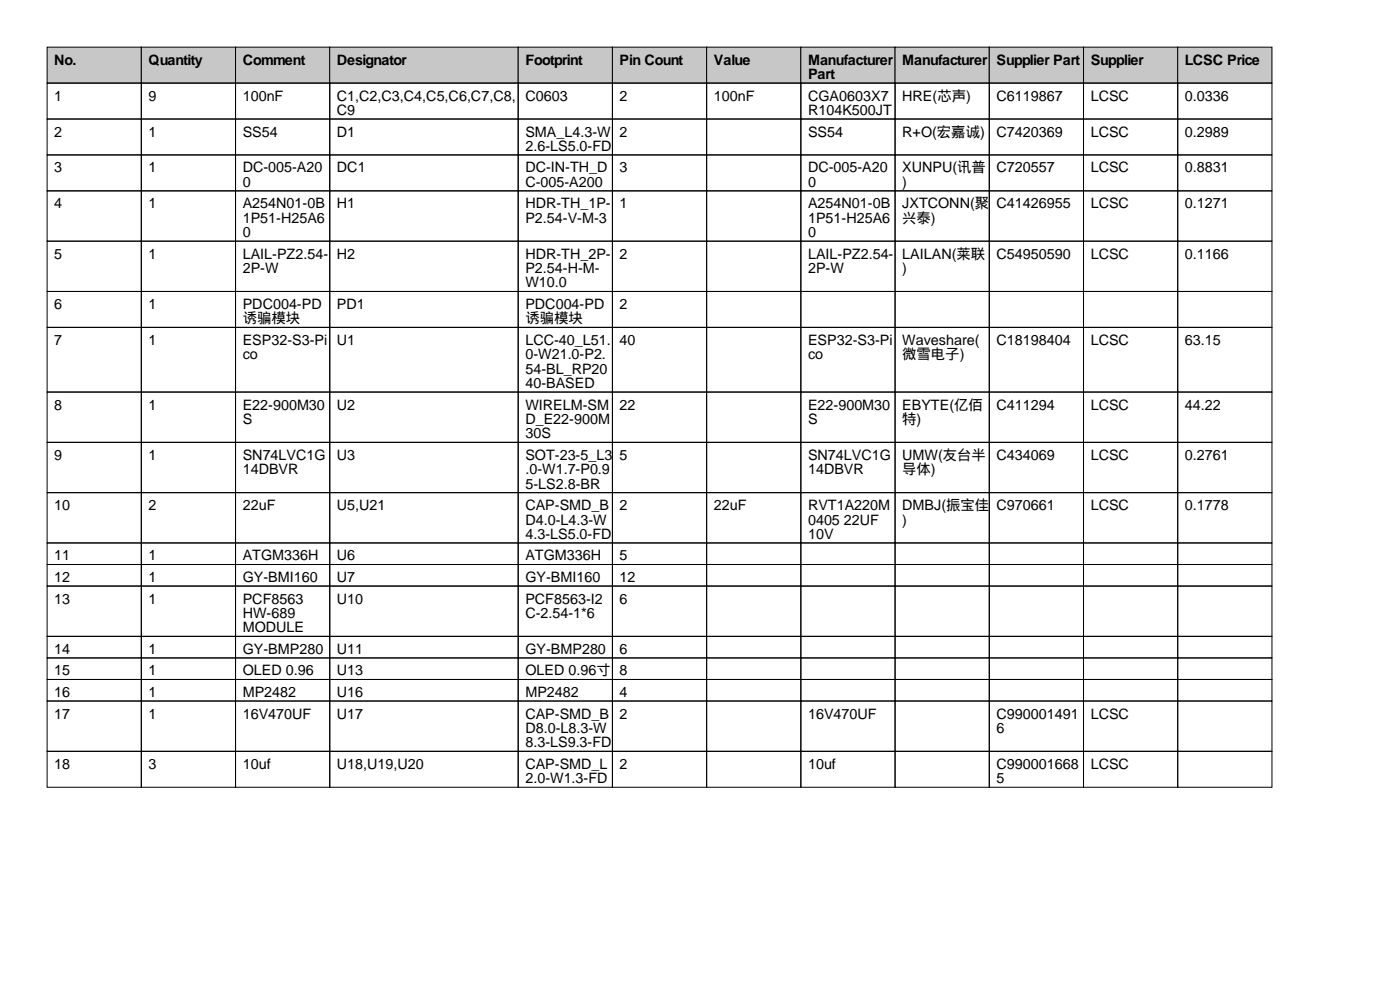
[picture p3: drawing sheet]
<svg xmlns="http://www.w3.org/2000/svg" width="297mm" height="210mm" viewBox="0 0 297 210" stroke-linecap="round" stroke-linejoin="round" font-family="sans-serif">
<defs><g id="words">
<g font-size="3">
<text x="11.5" y="13.7">No.</text>
<text x="31.5" y="13.7">Quantity</text>
<text x="51.5" y="13.7">Comment</text>
<text x="71.5" y="13.7">Designator</text>
<text x="111.5" y="13.7">Footprint</text>
<text x="131.5" y="13.7">Pin Count</text>
<text x="151.5" y="13.7">Value</text>
<text x="171.5" y="13.7">Manufacturer</text>
<text x="171.5" y="16.8">Part</text>
<text x="191.5" y="13.7">Manufacturer</text>
<text x="211.5" y="13.7">Supplier Part</text>
<text x="231.5" y="13.7">Supplier</text>
<text x="251.5" y="13.7">LCSC Price</text>
<text x="11.5" y="21.3">1</text>
<text x="31.5" y="21.3">9</text>
<text x="51.5" y="21.3">100nF</text>
<text x="71.5" y="21.3">C1,C2,C3,C4,C5,C6,C7,C8,</text>
<text x="111.5" y="21.3">C0603</text>
<text x="131.5" y="21.3">2</text>
<text x="151.5" y="21.3">100nF</text>
<text x="171.5" y="21.3">CGA0603X7</text>
<text x="191.5" y="21.3">HRE(芯声)</text>
<text x="211.5" y="21.3">C6119867</text>
<text x="231.5" y="21.3">LCSC</text>
<text x="251.5" y="21.3">0.0336</text>
<text x="11.5" y="29">2</text>
<text x="31.5" y="29">1</text>
<text x="51.5" y="29">SS54</text>
<text x="71.5" y="24.4">C9</text>
<text x="71.5" y="29">D1</text>
<text x="111.5" y="29">SMA_L4.3-W</text>
<text x="131.5" y="29">2</text>
<text x="171.5" y="24.4">R104K500JT</text>
<text x="171.5" y="29">SS54</text>
<text x="191.5" y="29">R+O(宏嘉诚)</text>
<text x="211.5" y="29">C7420369</text>
<text x="231.5" y="29">LCSC</text>
<text x="251.5" y="29">0.2989</text>
<text x="111.5" y="32">2.6-LS5.0-FD</text>
<text x="11.5" y="36.6">3</text>
<text x="31.5" y="36.6">1</text>
<text x="51.5" y="36.6">DC-005-A20</text>
<text x="51.5" y="39.6">0</text>
<text x="71.5" y="36.6">DC1</text>
<text x="111.5" y="36.6">DC-IN-TH_D</text>
<text x="111.5" y="39.6">C-005-A200</text>
<text x="131.5" y="36.6">3</text>
<text x="171.5" y="36.6">DC-005-A20</text>
<text x="171.5" y="39.6">0</text>
<text x="191.5" y="36.6">XUNPU(讯普</text>
<text x="191.5" y="39.6">)</text>
<text x="211.5" y="36.6">C720557</text>
<text x="231.5" y="36.6">LCSC</text>
<text x="251.5" y="36.6">0.8831</text>
<text x="11.5" y="44.2">4</text>
<text x="31.5" y="44.2">1</text>
<text x="51.5" y="44.2">A254N01-0B</text>
<text x="51.5" y="47.2">1P51-H25A6</text>
<text x="71.5" y="44.2">H1</text>
<text x="111.5" y="44.2">HDR-TH_1P-</text>
<text x="111.5" y="47.2">P2.54-V-M-3</text>
<text x="131.5" y="44.2">1</text>
<text x="171.5" y="44.2">A254N01-0B</text>
<text x="171.5" y="47.2">1P51-H25A6</text>
<text x="191.5" y="44.2">JXTCONN(聚</text>
<text x="191.5" y="47.2">兴泰)</text>
<text x="211.5" y="44.2">C41426955</text>
<text x="231.5" y="44.2">LCSC</text>
<text x="251.5" y="44.2">0.1271</text>
<text x="51.5" y="50.3">0</text>
<text x="171.5" y="50.3">0</text>
<text x="11.5" y="54.9">5</text>
<text x="31.5" y="54.9">1</text>
<text x="51.5" y="54.9">LAIL-PZ2.54-</text>
<text x="51.5" y="57.9">2P-W</text>
<text x="71.5" y="54.9">H2</text>
<text x="111.5" y="54.9">HDR-TH_2P-</text>
<text x="111.5" y="57.9">P2.54-H-M-</text>
<text x="131.5" y="54.9">2</text>
<text x="171.5" y="54.9">LAIL-PZ2.54-</text>
<text x="171.5" y="57.9">2P-W</text>
<text x="191.5" y="54.9">LAILAN(莱联</text>
<text x="191.5" y="57.9">)</text>
<text x="211.5" y="54.9">C54950590</text>
<text x="231.5" y="54.9">LCSC</text>
<text x="251.5" y="54.9">0.1166</text>
<text x="11.5" y="65.5">6</text>
<text x="31.5" y="65.5">1</text>
<text x="51.5" y="65.5">PDC004-PD</text>
<text x="71.5" y="65.5">PD1</text>
<text x="111.5" y="61">W10.0</text>
<text x="111.5" y="65.5">PDC004-PD</text>
<text x="131.5" y="65.5">2</text>
<text x="51.5" y="68.6">诱骗模块</text>
<text x="111.5" y="68.6">诱骗模块</text>
<text x="11.5" y="73.2">7</text>
<text x="31.5" y="73.2">1</text>
<text x="51.5" y="73.2">ESP32-S3-Pi</text>
<text x="51.5" y="76.2">co</text>
<text x="71.5" y="73.2">U1</text>
<text x="111.5" y="73.2">LCC-40_L51.</text>
<text x="111.5" y="76.2">0-W21.0-P2.</text>
<text x="131.5" y="73.2">40</text>
<text x="171.5" y="73.2">ESP32-S3-Pi</text>
<text x="171.5" y="76.2">co</text>
<text x="191.5" y="73.2">Waveshare(</text>
<text x="191.5" y="76.2">微雪电子)</text>
<text x="211.5" y="73.2">C18198404</text>
<text x="231.5" y="73.2">LCSC</text>
<text x="251.5" y="73.2">63.15</text>
<text x="111.5" y="79.3">54-BL_RP20</text>
<text x="111.5" y="82.3">40-BASED</text>
<text x="11.5" y="86.9">8</text>
<text x="31.5" y="86.9">1</text>
<text x="51.5" y="86.9">E22-900M30</text>
<text x="51.5" y="89.9">S</text>
<text x="71.5" y="86.9">U2</text>
<text x="111.5" y="86.9">WIRELM-SM</text>
<text x="111.5" y="89.9">D_E22-900M</text>
<text x="131.5" y="86.9">22</text>
<text x="171.5" y="86.9">E22-900M30</text>
<text x="171.5" y="89.9">S</text>
<text x="191.5" y="86.9">EBYTE(亿佰</text>
<text x="191.5" y="89.9">特)</text>
<text x="211.5" y="86.9">C411294</text>
<text x="231.5" y="86.9">LCSC</text>
<text x="251.5" y="86.9">44.22</text>
<text x="111.5" y="93">30S</text>
<text x="11.5" y="97.5">9</text>
<text x="31.5" y="97.5">1</text>
<text x="51.5" y="97.5">SN74LVC1G</text>
<text x="51.5" y="100.6">14DBVR</text>
<text x="71.5" y="97.5">U3</text>
<text x="111.5" y="97.5">SOT-23-5_L3</text>
<text x="111.5" y="100.6">.0-W1.7-P0.9</text>
<text x="131.5" y="97.5">5</text>
<text x="171.5" y="97.5">SN74LVC1G</text>
<text x="171.5" y="100.6">14DBVR</text>
<text x="191.5" y="97.5">UMW(友台半</text>
<text x="191.5" y="100.6">导体)</text>
<text x="211.5" y="97.5">C434069</text>
<text x="231.5" y="97.5">LCSC</text>
<text x="251.5" y="97.5">0.2761</text>
<text x="111.5" y="103.6">5-LS2.8-BR</text>
<text x="11.5" y="108.2">10</text>
<text x="31.5" y="108.2">2</text>
<text x="51.5" y="108.2">22uF</text>
<text x="71.5" y="108.2">U5,U21</text>
<text x="111.5" y="108.2">CAP-SMD_B</text>
<text x="111.5" y="111.3">D4.0-L4.3-W</text>
<text x="131.5" y="108.2">2</text>
<text x="151.5" y="108.2">22uF</text>
<text x="171.5" y="108.2">RVT1A220M</text>
<text x="171.5" y="111.3">0405 22UF</text>
<text x="191.5" y="108.2">DMBJ(振宝佳</text>
<text x="191.5" y="111.3">)</text>
<text x="211.5" y="108.2">C970661</text>
<text x="231.5" y="108.2">LCSC</text>
<text x="251.5" y="108.2">0.1778</text>
<text x="11.5" y="118.9">11</text>
<text x="31.5" y="118.9">1</text>
<text x="51.5" y="118.9">ATGM336H</text>
<text x="71.5" y="118.9">U6</text>
<text x="111.5" y="114.3">4.3-LS5.0-FD</text>
<text x="111.5" y="118.9">ATGM336H</text>
<text x="131.5" y="118.9">5</text>
<text x="171.5" y="114.3">10V</text>
<text x="11.5" y="123.4">12</text>
<text x="31.5" y="123.4">1</text>
<text x="51.5" y="123.4">GY-BMI160</text>
<text x="71.5" y="123.4">U7</text>
<text x="111.5" y="123.4">GY-BMI160</text>
<text x="131.5" y="123.4">12</text>
<text x="11.5" y="128">13</text>
<text x="31.5" y="128">1</text>
<text x="51.5" y="128">PCF8563</text>
<text x="51.5" y="131.1">HW-689</text>
<text x="71.5" y="128">U10</text>
<text x="111.5" y="128">PCF8563-I2</text>
<text x="111.5" y="131.1">C-2.54-1*6</text>
<text x="131.5" y="128">6</text>
<text x="51.5" y="134.1">MODULE</text>
<text x="11.5" y="138.7">14</text>
<text x="11.5" y="143.3">15</text>
<text x="31.5" y="138.7">1</text>
<text x="31.5" y="143.3">1</text>
<text x="51.5" y="138.7">GY-BMP280</text>
<text x="51.5" y="143.3">OLED 0.96</text>
<text x="71.5" y="138.7">U11</text>
<text x="71.5" y="143.3">U13</text>
<text x="111.5" y="138.7">GY-BMP280</text>
<text x="111.5" y="143.3">OLED 0.96寸</text>
<text x="131.5" y="138.7">6</text>
<text x="131.5" y="143.3">8</text>
<text x="11.5" y="147.8">16</text>
<text x="31.5" y="147.8">1</text>
<text x="51.5" y="147.8">MP2482</text>
<text x="71.5" y="147.8">U16</text>
<text x="111.5" y="147.8">MP2482</text>
<text x="131.5" y="147.8">4</text>
<text x="11.5" y="152.4">17</text>
<text x="31.5" y="152.4">1</text>
<text x="51.5" y="152.4">16V470UF</text>
<text x="71.5" y="152.4">U17</text>
<text x="111.5" y="152.4">CAP-SMD_B</text>
<text x="111.5" y="155.5">D8.0-L8.3-W</text>
<text x="131.5" y="152.4">2</text>
<text x="171.5" y="152.4">16V470UF</text>
<text x="211.5" y="152.4">C990001491</text>
<text x="211.5" y="155.5">6</text>
<text x="231.5" y="152.4">LCSC</text>
<text x="111.5" y="158.5">8.3-LS9.3-FD</text>
<text x="11.5" y="163.1">18</text>
<text x="31.5" y="163.1">3</text>
<text x="51.5" y="163.1">10uf</text>
<text x="71.5" y="163.1">U18,U19,U20</text>
<text x="111.5" y="163.1">CAP-SMD_L</text>
<text x="111.5" y="166.1">2.0-W1.3-FD</text>
<text x="131.5" y="163.1">2</text>
<text x="171.5" y="163.1">10uf</text>
<text x="211.5" y="163.1">C990001668</text>
<text x="211.5" y="166.1">5</text>
<text x="231.5" y="163.1">LCSC</text>
</g>
</g></defs>
<g fill="#c7c7c7" stroke="#000" stroke-width=".21">
<path d="M10 10h20v7.6h-20z"/>
<path d="M30 10h20v7.6h-20z"/>
<path d="M50 10h20v7.6h-20z"/>
<path d="M70 10h40v7.6h-40z"/>
<path d="M110 10h20v7.6h-20z"/>
<path d="M130 10h20v7.6h-20z"/>
<path d="M150 10h20v7.6h-20z"/>
<path d="M170 10h20v7.6h-20z"/>
<path d="M190 10h20v7.6h-20z"/>
<path d="M210 10h20v7.6h-20z"/>
<path d="M230 10h20v7.6h-20z"/>
<path d="M250 10h20v7.6h-20z"/>
</g>
<g fill="none" stroke="#000" stroke-width=".21">
<path d="M10 17.6h20v7.6h-20zM30 17.6h20v7.6h-20zM50 17.6h20v7.6h-20zM70 17.6h40v7.6h-40zM110 17.6h20v7.6h-20zM130 17.6h20v7.6h-20zM150 17.6h20v7.6h-20zM170 17.6h20v7.6h-20zM190 17.6h20v7.6h-20zM210 17.6h20v7.6h-20zM230 17.6h20v7.6h-20zM250 17.6h20v7.6h-20z"/>
<path d="M10 25.2h20v7.7h-20zM10 32.9h20v7.6h-20zM30 25.2h20v7.7h-20zM30 32.9h20v7.6h-20zM50 25.2h20v7.7h-20zM50 32.9h20v7.6h-20zM70 25.2h40v7.7h-40zM70 32.9h40v7.6h-40zM110 25.2h20v7.7h-20zM110 32.9h20v7.6h-20zM130 25.2h20v7.7h-20zM130 32.9h20v7.6h-20z"/>
<path d="M150 25.2h20v7.7h-20zM150 32.9h20v7.6h-20zM170 25.2h20v7.7h-20zM170 32.9h20v7.6h-20zM190 25.2h20v7.7h-20zM190 32.9h20v7.6h-20zM210 25.2h20v7.7h-20zM210 32.9h20v7.6h-20zM230 25.2h20v7.7h-20zM230 32.9h20v7.6h-20zM250 25.2h20v7.7h-20zM250 32.9h20v7.6h-20z"/>
<path d="M10 40.5h20v10.6h-20zM10 51.1h20v10.7h-20zM30 40.5h20v10.6h-20zM30 51.1h20v10.7h-20zM50 40.5h20v10.6h-20zM50 51.1h20v10.7h-20zM70 40.5h40v10.6h-40zM70 51.1h40v10.7h-40zM110 40.5h20v10.6h-20zM110 51.1h20v10.7h-20zM130 40.5h20v10.6h-20zM130 51.1h20v10.7h-20z"/>
<path d="M150 40.5h20v10.6h-20zM150 51.1h20v10.7h-20zM170 40.5h20v10.6h-20zM170 51.1h20v10.7h-20zM190 40.5h20v10.6h-20zM190 51.1h20v10.7h-20zM210 40.5h20v10.6h-20zM210 51.1h20v10.7h-20zM230 40.5h20v10.6h-20zM230 51.1h20v10.7h-20zM250 40.5h20v10.6h-20zM250 51.1h20v10.7h-20z"/>
<path d="M10 61.8h20v7.6h-20zM10 69.4h20v13.8h-20zM30 61.8h20v7.6h-20zM30 69.4h20v13.8h-20zM50 61.8h20v7.6h-20zM50 69.4h20v13.8h-20zM70 61.8h40v7.6h-40zM70 69.4h40v13.8h-40zM110 61.8h20v7.6h-20zM110 69.4h20v13.8h-20zM130 61.8h20v7.6h-20zM130 69.4h20v13.8h-20z"/>
<path d="M150 61.8h20v7.6h-20zM150 69.4h20v13.8h-20zM170 61.8h20v7.6h-20zM170 69.4h20v13.8h-20zM190 61.8h20v7.6h-20zM190 69.4h20v13.8h-20zM210 61.8h20v7.6h-20zM210 69.4h20v13.8h-20zM230 61.8h20v7.6h-20zM230 69.4h20v13.8h-20zM250 61.8h20v7.6h-20zM250 69.4h20v13.8h-20z"/>
<path d="M10 83.2h20v10.6h-20zM10 93.8h20v10.7h-20zM30 83.2h20v10.6h-20zM30 93.8h20v10.7h-20zM50 83.2h20v10.6h-20zM50 93.8h20v10.7h-20zM70 83.2h40v10.6h-40zM70 93.8h40v10.7h-40zM110 83.2h20v10.6h-20zM110 93.8h20v10.7h-20zM130 83.2h20v10.6h-20zM130 93.8h20v10.7h-20z"/>
<path d="M150 83.2h20v10.6h-20zM150 93.8h20v10.7h-20zM170 83.2h20v10.6h-20zM170 93.8h20v10.7h-20zM190 83.2h20v10.6h-20zM190 93.8h20v10.7h-20zM210 83.2h20v10.6h-20zM210 93.8h20v10.7h-20zM230 83.2h20v10.6h-20zM230 93.8h20v10.7h-20zM250 83.2h20v10.6h-20zM250 93.8h20v10.7h-20z"/>
<path d="M10 104.5h20v10.7h-20zM10 115.2h20v4.5h-20zM10 119.7h20v4.6h-20zM30 104.5h20v10.7h-20zM30 115.2h20v4.5h-20zM30 119.7h20v4.6h-20zM50 104.5h20v10.7h-20zM50 115.2h20v4.5h-20zM50 119.7h20v4.6h-20zM70 104.5h40v10.7h-40zM70 115.2h40v4.5h-40zM70 119.7h40v4.6h-40z"/>
<path d="M110 104.5h20v10.7h-20zM110 115.2h20v4.5h-20zM110 119.7h20v4.6h-20zM130 104.5h20v10.7h-20zM130 115.2h20v4.5h-20zM130 119.7h20v4.6h-20zM150 104.5h20v10.7h-20zM150 115.2h20v4.5h-20zM150 119.7h20v4.6h-20zM170 104.5h20v10.7h-20zM170 115.2h20v4.5h-20zM170 119.7h20v4.6h-20z"/>
<path d="M190 104.5h20v10.7h-20zM190 115.2h20v4.5h-20zM190 119.7h20v4.6h-20zM210 104.5h20v10.7h-20zM210 115.2h20v4.5h-20zM210 119.7h20v4.6h-20zM230 104.5h20v10.7h-20zM230 115.2h20v4.5h-20zM230 119.7h20v4.6h-20zM250 104.5h20v10.7h-20zM250 115.2h20v4.5h-20zM250 119.7h20v4.6h-20z"/>
<path d="M10 124.3h20v10.7h-20zM10 135h20v4.5h-20zM10 139.5h20v4.6h-20zM30 124.3h20v10.7h-20zM30 135h20v4.5h-20zM30 139.5h20v4.6h-20zM50 124.3h20v10.7h-20zM50 135h20v4.5h-20zM50 139.5h20v4.6h-20zM70 124.3h40v10.7h-40zM70 135h40v4.5h-40zM70 139.5h40v4.6h-40z"/>
<path d="M110 124.3h20v10.7h-20zM110 135h20v4.5h-20zM110 139.5h20v4.6h-20zM130 124.3h20v10.7h-20zM130 135h20v4.5h-20zM130 139.5h20v4.6h-20zM150 124.3h20v10.7h-20zM150 135h20v4.5h-20zM150 139.5h20v4.6h-20zM170 124.3h20v10.7h-20zM170 135h20v4.5h-20zM170 139.5h20v4.6h-20z"/>
<path d="M190 124.3h20v10.7h-20zM190 135h20v4.5h-20zM190 139.5h20v4.6h-20zM210 124.3h20v10.7h-20zM210 135h20v4.5h-20zM210 139.5h20v4.6h-20zM230 124.3h20v10.7h-20zM230 135h20v4.5h-20zM230 139.5h20v4.6h-20zM250 124.3h20v10.7h-20zM250 135h20v4.5h-20zM250 139.5h20v4.6h-20z"/>
<path d="M10 144.1h20v4.6h-20zM10 148.7h20v10.7h-20zM10 159.4h20v7.6h-20zM30 144.1h20v4.6h-20zM30 148.7h20v10.7h-20zM30 159.4h20v7.6h-20zM50 144.1h20v4.6h-20zM50 148.7h20v10.7h-20zM50 159.4h20v7.6h-20zM70 144.1h40v4.6h-40zM70 148.7h40v10.7h-40zM70 159.4h40v7.6h-40z"/>
<path d="M110 144.1h20v4.6h-20zM110 148.7h20v10.7h-20zM110 159.4h20v7.6h-20zM130 144.1h20v4.6h-20zM130 148.7h20v10.7h-20zM130 159.4h20v7.6h-20zM150 144.1h20v4.6h-20zM150 148.7h20v10.7h-20zM150 159.4h20v7.6h-20zM170 144.1h20v4.6h-20zM170 148.7h20v10.7h-20zM170 159.4h20v7.6h-20z"/>
<path d="M190 144.1h20v4.6h-20zM190 148.7h20v10.7h-20zM190 159.4h20v7.6h-20zM210 144.1h20v4.6h-20zM210 148.7h20v10.7h-20zM210 159.4h20v7.6h-20zM230 144.1h20v4.6h-20zM230 148.7h20v10.7h-20zM230 159.4h20v7.6h-20zM250 144.1h20v4.6h-20zM250 148.7h20v10.7h-20zM250 159.4h20v7.6h-20z"/>
</g>
<use href="#words"/>
</svg>
